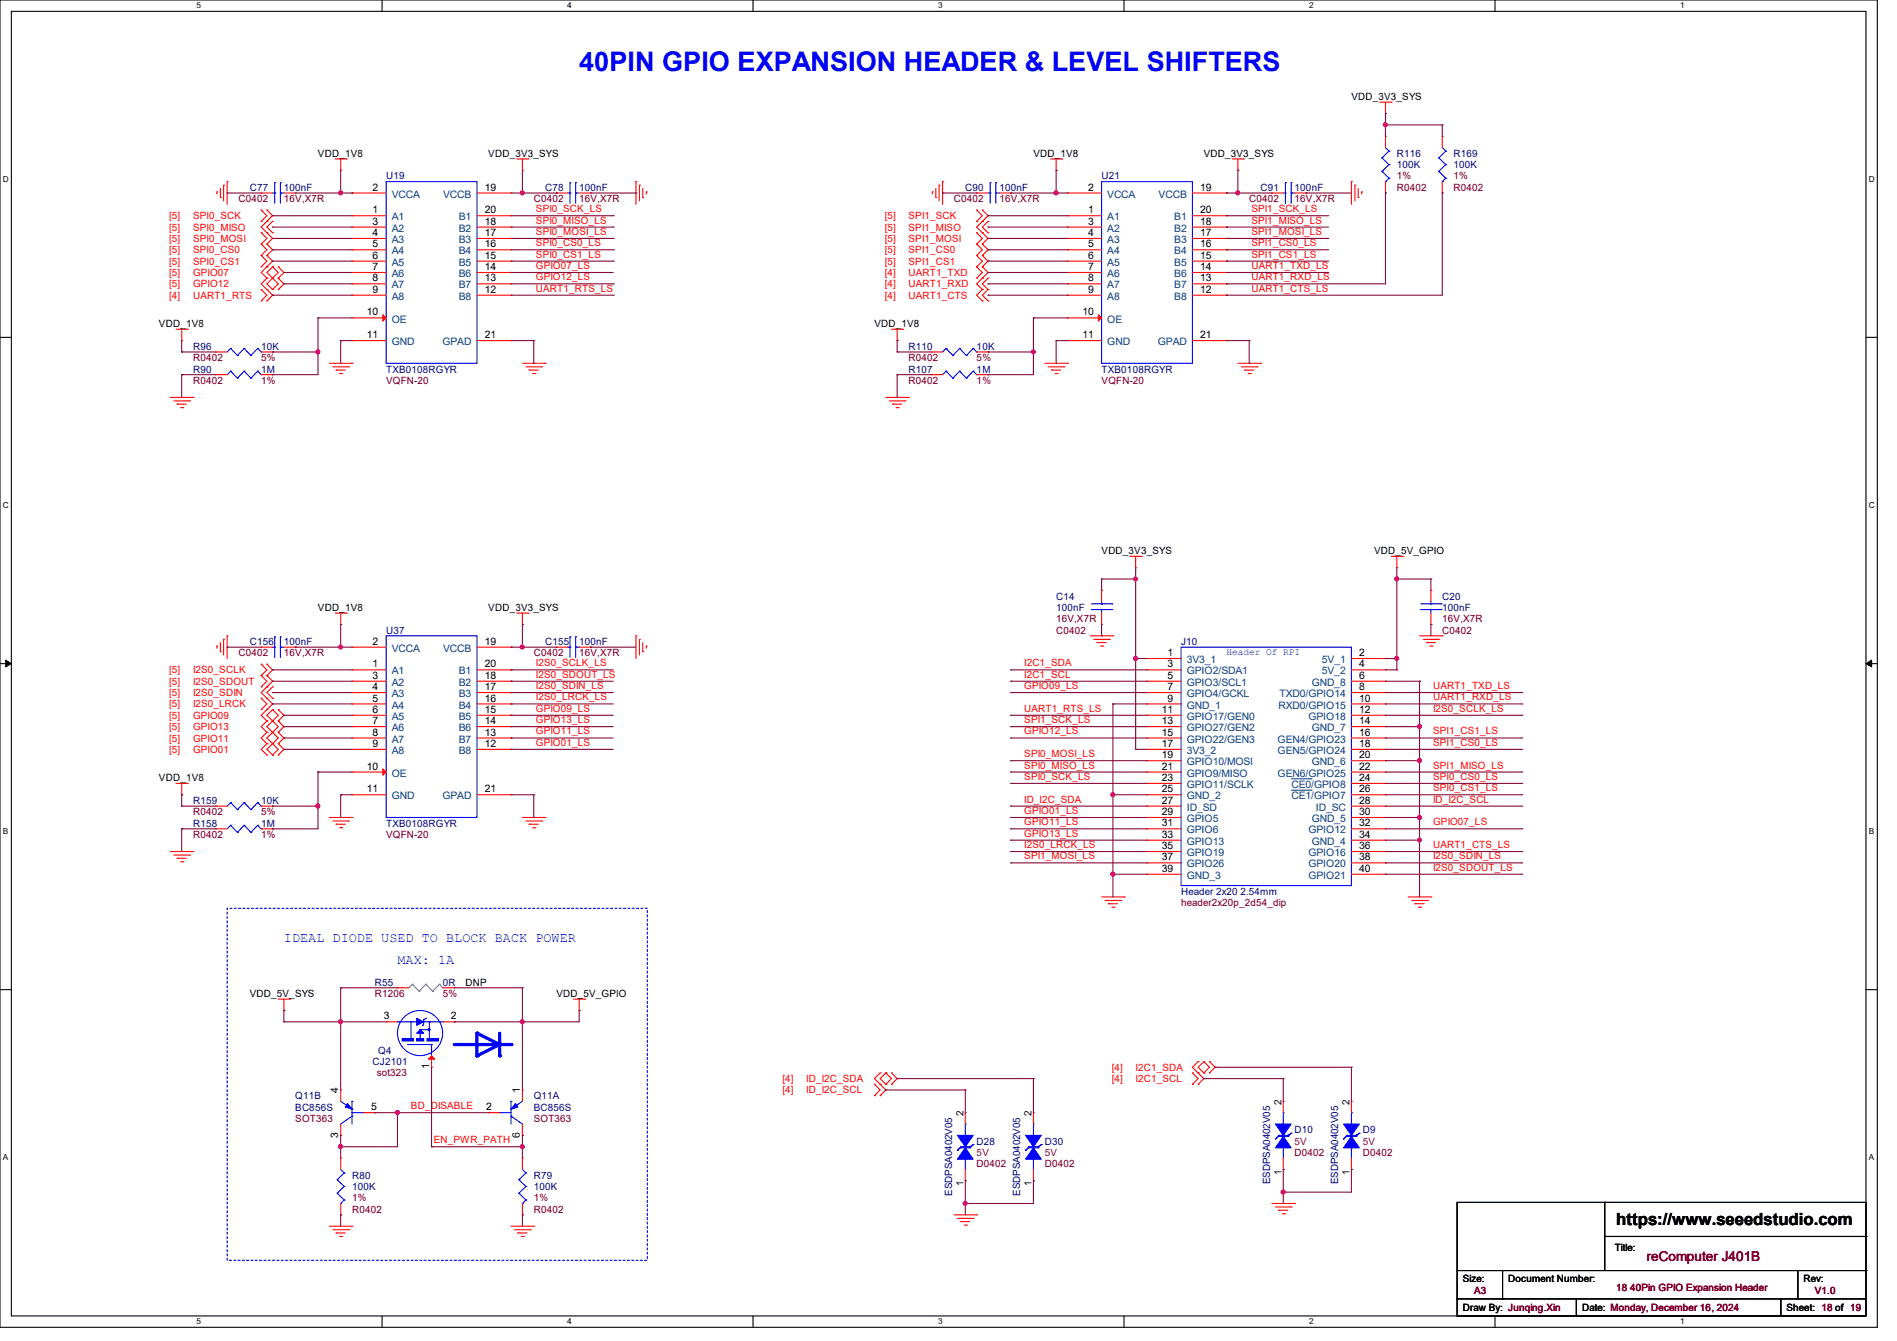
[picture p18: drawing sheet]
<svg xmlns="http://www.w3.org/2000/svg" width="297mm" height="210mm" viewBox="0 0 297 210" stroke-linecap="round" stroke-linejoin="round" font-family="sans-serif">
<defs><g id="words">
<text font-size="4.2" fill="#00f" x="90.7" y="11">40PIN GPIO EXPANSION HEADER &amp; LEVEL SHIFTERS</text>
<text font-size="2.6" x="253" y="191.8">https://www.seeedstudio.com</text>
<g font-size="2.1" fill="#00f">
<text x="44.4" y="147.4">IDEAL DIODE USED TO BLOCK BACK POWER</text>
<text x="62.2" y="151">MAX: 1A</text>
</g>
<text font-size="2.1" fill="#800000" x="257.8" y="197.5">reComputer J401B</text>
<g font-size="1.6">
<text x="211.6" y="15.7">VDD_3V3_SYS</text>
<text x="49.8" y="24.6">VDD_1V8</text>
<text x="58.3" y="29.8">2</text>
<text x="75.9" y="29.8">19</text>
<text x="76.5" y="24.6">VDD_3V3_SYS</text>
<text x="161.8" y="24.6">VDD_1V8</text>
<text x="170.3" y="29.8">2</text>
<text x="187.9" y="29.8">19</text>
<text x="188.5" y="24.6">VDD_3V3_SYS</text>
<text x="58.3" y="33.4">1</text>
<text x="58.3" y="35.2">3</text>
<text x="75.9" y="33.4">20</text>
<text x="75.9" y="35.2">18</text>
<text x="170.3" y="33.4">1</text>
<text x="170.3" y="35.2">3</text>
<text x="187.9" y="33.4">20</text>
<text x="187.9" y="35.2">18</text>
<text x="58.3" y="37">4</text>
<text x="58.3" y="38.7">5</text>
<text x="58.3" y="40.5">6</text>
<text x="75.9" y="37">17</text>
<text x="75.9" y="38.7">16</text>
<text x="75.9" y="40.5">15</text>
<text x="170.3" y="37">4</text>
<text x="170.3" y="38.7">5</text>
<text x="170.3" y="40.5">6</text>
<text x="187.9" y="37">17</text>
<text x="187.9" y="38.7">16</text>
<text x="187.9" y="40.5">15</text>
<text x="58.3" y="44.1">8</text>
<text x="58.3" y="45.8">9</text>
<text x="58.3" y="42.3">7</text>
<text x="75.9" y="42.3">14</text>
<text x="75.9" y="44.1">13</text>
<text x="75.9" y="45.8">12</text>
<text x="170.3" y="44.1">8</text>
<text x="170.3" y="45.8">9</text>
<text x="170.3" y="42.3">7</text>
<text x="187.9" y="42.3">14</text>
<text x="187.9" y="44.1">13</text>
<text x="187.9" y="45.8">12</text>
<text x="24.9" y="51.2">VDD_1V8</text>
<text x="57.4" y="49.4">10</text>
<text x="57.4" y="53">11</text>
<text x="75.9" y="53">21</text>
<text x="136.9" y="51.2">VDD_1V8</text>
<text x="169.5" y="49.4">10</text>
<text x="169.5" y="53">11</text>
<text x="187.9" y="53">21</text>
<text x="172.5" y="86.8">VDD_3V3_SYS</text>
<text x="215.1" y="86.8">VDD_5V_GPIO</text>
<text x="49.8" y="95.7">VDD_1V8</text>
<text x="76.5" y="95.7">VDD_3V3_SYS</text>
<text x="58.3" y="101">2</text>
<text x="75.9" y="101">19</text>
<text x="58.3" y="104.5">1</text>
<text x="58.3" y="106.3">3</text>
<text x="75.9" y="104.5">20</text>
<text x="75.9" y="106.3">18</text>
<text x="182.8" y="102.7">1</text>
<text x="182.8" y="104.5">3</text>
<text x="182.8" y="106.3">5</text>
<text x="212.8" y="102.7">2</text>
<text x="212.8" y="104.5">4</text>
<text x="212.8" y="106.3">6</text>
<text x="58.3" y="108.1">4</text>
<text x="58.3" y="109.9">5</text>
<text x="58.3" y="111.6">6</text>
<text x="58.3" y="113.4">7</text>
<text x="75.9" y="108.1">17</text>
<text x="75.9" y="109.9">16</text>
<text x="75.9" y="111.6">15</text>
<text x="75.9" y="113.4">14</text>
<text x="181.9" y="111.6">11</text>
<text x="181.9" y="113.4">13</text>
<text x="182.8" y="108.1">7</text>
<text x="182.8" y="109.9">9</text>
<text x="212.8" y="108.1">8</text>
<text x="212.8" y="109.9">10</text>
<text x="212.8" y="111.6">12</text>
<text x="212.8" y="113.4">14</text>
<text x="58.3" y="115.2">8</text>
<text x="58.3" y="117">9</text>
<text x="75.9" y="115.2">13</text>
<text x="75.9" y="117">12</text>
<text x="181.9" y="115.2">15</text>
<text x="181.9" y="117">17</text>
<text x="181.9" y="118.7">19</text>
<text x="212.8" y="115.2">16</text>
<text x="212.8" y="117">18</text>
<text x="212.8" y="118.7">20</text>
<text x="24.9" y="122.3">VDD_1V8</text>
<text x="57.4" y="120.5">10</text>
<text x="57.4" y="124.1">11</text>
<text x="75.9" y="124.1">21</text>
<text x="181.9" y="120.5">21</text>
<text x="181.9" y="122.3">23</text>
<text x="181.9" y="124.1">25</text>
<text x="181.9" y="125.9">27</text>
<text x="212.8" y="120.5">22</text>
<text x="212.8" y="122.3">24</text>
<text x="212.8" y="124.1">26</text>
<text x="212.8" y="125.9">28</text>
<text x="181.9" y="127.6">29</text>
<text x="181.9" y="129.4">31</text>
<text x="181.9" y="131.2">33</text>
<text x="212.8" y="127.6">30</text>
<text x="212.8" y="129.4">32</text>
<text x="212.8" y="131.2">34</text>
<text x="181.9" y="133">35</text>
<text x="181.9" y="134.7">37</text>
<text x="181.9" y="136.5">39</text>
<text x="212.8" y="133">36</text>
<text x="212.8" y="134.7">38</text>
<text x="212.8" y="136.5">40</text>
<text x="72.9" y="154.3">DNP</text>
<text x="39.1" y="156.1">VDD_5V_SYS</text>
<text x="60.1" y="159.6">3</text>
<text x="70.6" y="159.6">2</text>
<text x="87.1" y="156.1">VDD_5V_GPIO</text>
<text x="67.2" y="167.5" transform="rotate(-90 67.2 167.5)">1</text>
<text x="53" y="171.2" transform="rotate(-90 53 171.2)">4</text>
<text x="58.1" y="173.9">5</text>
<text x="76.1" y="173.9">2</text>
<text x="81.4" y="171.2" transform="rotate(-90 81.4 171.2)">1</text>
<text x="200.6" y="173" transform="rotate(-90 200.6 173)">2</text>
<text x="211.3" y="173" transform="rotate(-90 211.3 173)">2</text>
<text x="53" y="178.1" transform="rotate(-90 53 178.1)">3</text>
<text x="81.4" y="178.1" transform="rotate(-90 81.4 178.1)">6</text>
<text x="150.8" y="174.8" transform="rotate(-90 150.8 174.8)">2</text>
<text x="161.5" y="174.8" transform="rotate(-90 161.5 174.8)">2</text>
<text x="150.8" y="185.8" transform="rotate(-90 150.8 185.8)">1</text>
<text x="161.5" y="185.8" transform="rotate(-90 161.5 185.8)">1</text>
<text x="200.6" y="184" transform="rotate(-90 200.6 184)">1</text>
<text x="211.3" y="184" transform="rotate(-90 211.3 184)">1</text>
<text x="252.8" y="196">Title:</text>
<text x="229" y="200.7">Size:</text>
<text x="236.1" y="200.7">Document Number:</text>
<text x="282.4" y="200.7">Rev:</text>
<text x="229" y="205.4">Draw By: Junqing.Xin</text>
<text x="247.7" y="205.4">Date: Monday, December 16, 2024</text>
<text x="279.7" y="205.4">Sheet: 18 of 19</text>
</g>
<g font-size="1.6" fill="#000080">
<text x="39.1" y="29.9">C77</text>
<text x="44.4" y="29.9">100nF</text>
<text x="60.5" y="28.1">U19</text>
<text x="85.3" y="29.9">C78</text>
<text x="90.7" y="29.9">100nF</text>
<text x="151.1" y="29.9">C90</text>
<text x="156.5" y="29.9">100nF</text>
<text x="172.5" y="28.1">U21</text>
<text x="197.4" y="29.9">C91</text>
<text x="202.7" y="29.9">100nF</text>
<text x="218.7" y="24.6">R116</text>
<text x="218.7" y="26.3">100K</text>
<text x="227.6" y="24.6">R169</text>
<text x="227.6" y="26.3">100K</text>
<text x="30.2" y="54.8">R96</text>
<text x="30.2" y="58.3">R90</text>
<text x="40.9" y="54.8">10K</text>
<text x="40.9" y="58.3">1M</text>
<text x="60.5" y="58.3">TXB0108RGYR</text>
<text x="142.2" y="58.3">R107</text>
<text x="142.2" y="54.8">R110</text>
<text x="152.9" y="58.3">1M</text>
<text x="152.9" y="54.8">10K</text>
<text x="172.5" y="58.3">TXB0108RGYR</text>
<text x="165.4" y="93.9">C14</text>
<text x="165.4" y="95.7">100nF</text>
<text x="225.8" y="93.9">C20</text>
<text x="225.8" y="95.7">100nF</text>
<text x="39.1" y="101">C156</text>
<text x="44.4" y="101">100nF</text>
<text x="60.5" y="99.2">U37</text>
<text x="85.3" y="101">C155</text>
<text x="90.7" y="101">100nF</text>
<text x="184.9" y="101">J10</text>
<text x="30.2" y="125.9">R159</text>
<text x="40.9" y="125.9">10K</text>
<text x="30.2" y="129.5">R158</text>
<text x="40.9" y="129.5">1M</text>
<text x="60.5" y="129.5">TXB0108RGYR</text>
<text x="184.9" y="140.1">Header 2x20</text>
<text x="194.2" y="140.1">2.54mm</text>
<text x="58.7" y="154.3">R55</text>
<text x="69.3" y="154.3">0R</text>
<text x="58.3" y="166.8">CJ2101</text>
<text x="59.2" y="165">Q4</text>
<text x="46.2" y="172.1">Q11B</text>
<text x="46.2" y="173.9">BC856S</text>
<text x="83.6" y="172.1">Q11A</text>
<text x="83.6" y="173.9">BC856S</text>
<text x="152.9" y="179.2">D28</text>
<text x="163.6" y="179.2">D30</text>
<text x="202.7" y="177.5">D10</text>
<text x="213.4" y="177.5">D9</text>
<text x="55.1" y="184.6">R80</text>
<text x="83.6" y="184.6">R79</text>
<text x="198.8" y="185.5" transform="rotate(-90 198.8 185.5)">ESDPSA0402V05</text>
<text x="209.5" y="185.5" transform="rotate(-90 209.5 185.5)">ESDPSA0402V05</text>
<text x="55.1" y="186.4">100K</text>
<text x="83.6" y="186.4">100K</text>
<text x="149.1" y="187.2" transform="rotate(-90 149.1 187.2)">ESDPSA0402V05</text>
<text x="159.7" y="187.2" transform="rotate(-90 159.7 187.2)">ESDPSA0402V05</text>
</g>
<g font-size="1.6" fill="#800000">
<text x="218.7" y="28.1">1%</text>
<text x="218.7" y="29.9">R0402</text>
<text x="227.6" y="28.1">1%</text>
<text x="227.6" y="29.9">R0402</text>
<text x="37.3" y="31.7">C0402</text>
<text x="44.4" y="31.7">16V,X7R</text>
<text x="83.6" y="31.7">C0402</text>
<text x="90.7" y="31.7">16V,X7R</text>
<text x="149.4" y="31.7">C0402</text>
<text x="156.5" y="31.7">16V,X7R</text>
<text x="195.6" y="31.7">C0402</text>
<text x="202.7" y="31.7">16V,X7R</text>
<text x="30.2" y="56.6">R0402</text>
<text x="40.9" y="56.6">5%</text>
<text x="142.2" y="56.6">R0402</text>
<text x="152.9" y="56.6">5%</text>
<text x="30.2" y="60.1">R0402</text>
<text x="40.9" y="60.1">1%</text>
<text x="60.5" y="60.1">VQFN-20</text>
<text x="142.2" y="60.1">R0402</text>
<text x="152.9" y="60.1">1%</text>
<text x="172.5" y="60.1">VQFN-20</text>
<text x="165.4" y="99.2">C0402</text>
<text x="165.4" y="97.5">16V,X7R</text>
<text x="225.8" y="99.2">C0402</text>
<text x="225.8" y="97.5">16V,X7R</text>
<text x="37.3" y="102.8">C0402</text>
<text x="44.4" y="102.8">16V,X7R</text>
<text x="83.6" y="102.8">C0402</text>
<text x="90.7" y="102.8">16V,X7R</text>
<text x="30.2" y="127.7">R0402</text>
<text x="30.2" y="131.2">R0402</text>
<text x="40.9" y="127.7">5%</text>
<text x="40.9" y="131.2">1%</text>
<text x="60.5" y="131.2">VQFN-20</text>
<text x="184.9" y="141.9">header2x20p_2d54_dip</text>
<text x="58.7" y="156.1">R1206</text>
<text x="69.3" y="156.1">5%</text>
<text x="59" y="168.6">sot323</text>
<text x="46.2" y="175.7">SOT363</text>
<text x="83.6" y="175.7">SOT363</text>
<text x="152.9" y="182.8">D0402</text>
<text x="163.6" y="182.8">D0402</text>
<text x="202.7" y="181">D0402</text>
<text x="213.4" y="181">D0402</text>
<text x="55.1" y="188.1">1%</text>
<text x="55.1" y="189.9">R0402</text>
<text x="83.6" y="188.1">1%</text>
<text x="83.6" y="189.9">R0402</text>
<text x="230.8" y="202.7">A3</text>
<text x="253" y="202.2">18</text>
<text x="255.2" y="202.2">40Pin GPIO Expansion Header</text>
<text x="284.1" y="202.7">V1.0</text>
</g>
<g font-size="1.6" fill="#f00">
<text x="26.5" y="34.3">[5]</text>
<text x="30.2" y="34.3">SPI0_SCK</text>
<text x="83.9" y="33.2">SPI0_SCK_LS</text>
<text x="83.9" y="35">SPI0_MISO_LS</text>
<text x="138.5" y="34.3">[5]</text>
<text x="142.2" y="34.3">SPI1_SCK</text>
<text x="195.9" y="33.2">SPI1_SCK_LS</text>
<text x="195.9" y="35">SPI1_MISO_LS</text>
<text x="26.5" y="37.9">[5]</text>
<text x="26.5" y="39.7">[5]</text>
<text x="26.5" y="41.4">[5]</text>
<text x="26.5" y="36.1">[5]</text>
<text x="30.2" y="37.9">SPI0_MOSI</text>
<text x="30.2" y="39.7">SPI0_CS0</text>
<text x="30.2" y="41.4">SPI0_CS1</text>
<text x="30.2" y="36.1">SPI0_MISO</text>
<text x="83.9" y="36.8">SPI0_MOSI_LS</text>
<text x="83.9" y="38.6">SPI0_CS0_LS</text>
<text x="83.9" y="40.3">SPI0_CS1_LS</text>
<text x="138.5" y="37.9">[5]</text>
<text x="138.5" y="39.7">[5]</text>
<text x="138.5" y="41.4">[5]</text>
<text x="138.5" y="36.1">[5]</text>
<text x="142.2" y="37.9">SPI1_MOSI</text>
<text x="142.2" y="39.7">SPI1_CS0</text>
<text x="142.2" y="41.4">SPI1_CS1</text>
<text x="142.2" y="36.1">SPI1_MISO</text>
<text x="195.9" y="36.8">SPI1_MOSI_LS</text>
<text x="195.9" y="38.6">SPI1_CS0_LS</text>
<text x="195.9" y="40.3">SPI1_CS1_LS</text>
<text x="26.5" y="43.2">[5]</text>
<text x="26.5" y="46.8">[4]</text>
<text x="26.5" y="45">[5]</text>
<text x="30.2" y="43.2">GPIO07</text>
<text x="30.2" y="46.8">UART1_RTS</text>
<text x="30.2" y="45">GPIO12</text>
<text x="83.9" y="42.1">GPIO07_LS</text>
<text x="83.9" y="43.9">GPIO12_LS</text>
<text x="83.9" y="45.7">UART1_RTS_LS</text>
<text x="138.5" y="43.2">[4]</text>
<text x="138.5" y="45">[4]</text>
<text x="138.5" y="46.8">[4]</text>
<text x="142.2" y="43.2">UART1_TXD</text>
<text x="142.2" y="45">UART1_RXD</text>
<text x="142.2" y="46.8">UART1_CTS</text>
<text x="195.9" y="42.1">UART1_TXD_LS</text>
<text x="195.9" y="43.9">UART1_RXD_LS</text>
<text x="195.9" y="45.7">UART1_CTS_LS</text>
<text x="26.5" y="105.5">[5]</text>
<text x="26.5" y="107.2">[5]</text>
<text x="30.2" y="105.5">I2S0_SCLK</text>
<text x="30.2" y="107.2">I2S0_SDOUT</text>
<text x="83.9" y="104.4">I2S0_SCLK_LS</text>
<text x="83.9" y="106.1">I2S0_SDOUT_LS</text>
<text x="83.9" y="107.9">I2S0_SDIN_LS</text>
<text x="160.4" y="104.4">I2C1_SDA</text>
<text x="160.4" y="106.1">I2C1_SCL</text>
<text x="160.4" y="107.9">GPIO09_LS</text>
<text x="224.4" y="107.9">UART1_TXD_LS</text>
<text x="26.5" y="110.8">[5]</text>
<text x="26.5" y="112.6">[5]</text>
<text x="26.5" y="109">[5]</text>
<text x="30.2" y="110.8">I2S0_LRCK</text>
<text x="30.2" y="112.6">GPIO09</text>
<text x="30.2" y="109">I2S0_SDIN</text>
<text x="83.9" y="109.7">I2S0_LRCK_LS</text>
<text x="83.9" y="111.5">GPIO09_LS</text>
<text x="83.9" y="113.2">GPIO13_LS</text>
<text x="160.4" y="111.5">UART1_RTS_LS</text>
<text x="160.4" y="113.2">SPI1_SCK_LS</text>
<text x="224.4" y="109.7">UART1_RXD_LS</text>
<text x="224.4" y="111.5">I2S0_SCLK_LS</text>
<text x="26.5" y="114.3">[5]</text>
<text x="26.5" y="116.1">[5]</text>
<text x="26.5" y="117.9">[5]</text>
<text x="30.2" y="114.3">GPIO13</text>
<text x="30.2" y="116.1">GPIO11</text>
<text x="30.2" y="117.9">GPIO01</text>
<text x="83.9" y="115">GPIO11_LS</text>
<text x="83.9" y="116.8">GPIO01_LS</text>
<text x="160.4" y="118.6">SPI0_MOSI_LS</text>
<text x="160.4" y="115">GPIO12_LS</text>
<text x="224.4" y="115">SPI1_CS1_LS</text>
<text x="224.4" y="116.8">SPI1_CS0_LS</text>
<text x="160.4" y="120.4">SPI0_MISO_LS</text>
<text x="160.4" y="122.1">SPI0_SCK_LS</text>
<text x="160.4" y="125.7">ID_I2C_SDA</text>
<text x="224.4" y="120.4">SPI1_MISO_LS</text>
<text x="224.4" y="122.1">SPI0_CS0_LS</text>
<text x="224.4" y="123.9">SPI0_CS1_LS</text>
<text x="224.4" y="125.7">ID_I2C_SCL</text>
<text x="160.4" y="127.5">GPIO01_LS</text>
<text x="160.4" y="129.2">GPIO11_LS</text>
<text x="160.4" y="131">GPIO13_LS</text>
<text x="224.4" y="129.2">GPIO07_LS</text>
<text x="160.4" y="132.8">I2S0_LRCK_LS</text>
<text x="160.4" y="134.6">SPI1_MOSI_LS</text>
<text x="224.4" y="132.8">UART1_CTS_LS</text>
<text x="224.4" y="134.6">I2S0_SDIN_LS</text>
<text x="224.4" y="136.4">I2S0_SDOUT_LS</text>
<text x="174.1" y="167.7">[4]</text>
<text x="177.8" y="167.7">I2C1_SDA</text>
<text x="64.3" y="173.7">BD_DISABLE</text>
<text x="122.5" y="171.2">[4]</text>
<text x="122.5" y="169.5">[4]</text>
<text x="126.2" y="171.2">ID_I2C_SCL</text>
<text x="126.2" y="169.5">ID_I2C_SDA</text>
<text x="174.1" y="169.5">[4]</text>
<text x="177.8" y="169.5">I2C1_SCL</text>
<text x="67.9" y="179">EN_PWR_PATH</text>
</g>
<g font-size="1.6" fill="#004080">
<text x="61.3" y="34.5">A1</text>
<text x="61.3" y="30.9">VCCA</text>
<text x="69.4" y="30.9">VCCB</text>
<text x="71.8" y="34.5">B1</text>
<text x="173.4" y="34.5">A1</text>
<text x="173.4" y="30.9">VCCA</text>
<text x="181.4" y="30.9">VCCB</text>
<text x="183.9" y="34.5">B1</text>
<text x="61.3" y="36.3">A2</text>
<text x="61.3" y="38.1">A3</text>
<text x="61.3" y="39.8">A4</text>
<text x="61.3" y="41.6">A5</text>
<text x="71.8" y="36.3">B2</text>
<text x="71.8" y="38.1">B3</text>
<text x="71.8" y="39.8">B4</text>
<text x="71.8" y="41.6">B5</text>
<text x="173.4" y="36.3">A2</text>
<text x="173.4" y="38.1">A3</text>
<text x="173.4" y="39.8">A4</text>
<text x="173.4" y="41.6">A5</text>
<text x="183.9" y="36.3">B2</text>
<text x="183.9" y="38.1">B3</text>
<text x="183.9" y="39.8">B4</text>
<text x="183.9" y="41.6">B5</text>
<text x="61.3" y="45.2">A7</text>
<text x="61.3" y="46.9">A8</text>
<text x="61.3" y="43.4">A6</text>
<text x="71.8" y="43.4">B6</text>
<text x="71.8" y="45.2">B7</text>
<text x="71.8" y="46.9">B8</text>
<text x="173.4" y="45.2">A7</text>
<text x="173.4" y="46.9">A8</text>
<text x="173.4" y="43.4">A6</text>
<text x="183.9" y="43.4">B6</text>
<text x="183.9" y="45.2">B7</text>
<text x="183.9" y="46.9">B8</text>
<text x="61.3" y="50.5">OE</text>
<text x="173.4" y="50.5">OE</text>
<text x="61.3" y="54.1">GND</text>
<text x="69.3" y="54.1">GPAD</text>
<text x="173.4" y="54.1">GND</text>
<text x="181.3" y="54.1">GPAD</text>
<text x="61.3" y="105.6">A1</text>
<text x="61.3" y="107.4">A2</text>
<text x="61.3" y="102.1">VCCA</text>
<text x="69.4" y="102.1">VCCB</text>
<text x="71.8" y="105.6">B1</text>
<text x="71.8" y="107.4">B2</text>
<text x="185.8" y="103.8">3V3_1</text>
<text x="185.8" y="105.6">GPIO2/SDA1</text>
<text x="185.8" y="107.4">GPIO3/SCL1</text>
<text x="205.4" y="107.4">GND_8</text>
<text x="207" y="103.8">5V_1</text>
<text x="207" y="105.6">5V_2</text>
<text x="61.3" y="109.2">A3</text>
<text x="61.3" y="111">A4</text>
<text x="61.3" y="112.7">A5</text>
<text x="71.8" y="109.2">B3</text>
<text x="71.8" y="111">B4</text>
<text x="71.8" y="112.7">B5</text>
<text x="185.8" y="109.2">GPIO4/GCKL</text>
<text x="185.8" y="111">GND_1</text>
<text x="185.8" y="112.7">GPIO17/GEN0</text>
<text x="200.2" y="111">RXD0/GPIO15</text>
<text x="200.3" y="109.2">TXD0/GPIO14</text>
<text x="204.9" y="112.7">GPIO18</text>
<text x="61.3" y="116.3">A7</text>
<text x="61.3" y="118.1">A8</text>
<text x="61.3" y="114.5">A6</text>
<text x="71.8" y="114.5">B6</text>
<text x="71.8" y="116.3">B7</text>
<text x="71.8" y="118.1">B8</text>
<text x="185.8" y="114.5">GPIO27/GEN2</text>
<text x="185.8" y="116.3">GPIO22/GEN3</text>
<text x="185.8" y="118.1">3V3_2</text>
<text x="185.8" y="119.8">GPIO10/MOSI</text>
<text x="200" y="116.3">GEN4/GPIO23</text>
<text x="200" y="118.1">GEN5/GPIO24</text>
<text x="205.4" y="114.5">GND_7</text>
<text x="205.4" y="119.8">GND_6</text>
<text x="61.3" y="121.6">OE</text>
<text x="61.3" y="125.2">GND</text>
<text x="69.3" y="125.2">GPAD</text>
<text x="185.8" y="121.6">GPIO9/MISO</text>
<text x="185.8" y="123.4">GPIO11/SCLK</text>
<text x="185.8" y="125.2">GND_2</text>
<text x="200" y="121.6">GEN6/GPIO25</text>
<text x="202.2" y="123.4">CE0/GPIO8</text>
<text x="202.2" y="125.2">CE1/GPIO7</text>
<text x="185.8" y="127">ID_SD</text>
<text x="185.8" y="128.7">GPIO5</text>
<text x="185.8" y="130.5">GPIO6</text>
<text x="204.9" y="130.5">GPIO12</text>
<text x="205.4" y="128.7">GND_5</text>
<text x="206" y="127">ID_SC</text>
<text x="185.8" y="132.3">GPIO13</text>
<text x="185.8" y="134.1">GPIO19</text>
<text x="185.8" y="135.8">GPIO26</text>
<text x="185.8" y="137.6">GND_3</text>
<text x="204.9" y="134.1">GPIO16</text>
<text x="204.9" y="135.8">GPIO20</text>
<text x="204.9" y="137.6">GPIO21</text>
<text x="205.4" y="132.3">GND_4</text>
</g>
<text font-size="1.6" fill="#00f" x="192" y="102.6">Header Of RPI</text>
<g font-size="1.6" fill="#800040">
<text x="202.7" y="179.2">5V</text>
<text x="213.4" y="179.2">5V</text>
<text x="152.9" y="181">5V</text>
<text x="163.6" y="181">5V</text>
</g>
<g font-size="1.3">
<text x="30.8" y="1.3">5</text>
<text x="88.8" y="1.3">4</text>
<text x="146.9" y="1.3">3</text>
<text x="205" y="1.3">2</text>
<text x="263.1" y="1.3">1</text>
<text x=".5" y="28.4">D</text>
<text x="292.6" y="28.4">D</text>
<text x=".5" y="79.5">C</text>
<text x="292.6" y="79.5">C</text>
<text x=".5" y="130.6">B</text>
<text x="292.6" y="130.6">B</text>
<text x=".5" y="181.7">A</text>
<text x="292.6" y="181.7">A</text>
<text x="30.8" y="207.4">5</text>
<text x="88.8" y="207.4">4</text>
<text x="146.9" y="207.4">3</text>
<text x="205" y="207.4">2</text>
<text x="263.1" y="207.4">1</text>
</g>
</g></defs>
<g fill="none" stroke="#000" stroke-width=".17">
<path d="M0 0h293.9v207.9h-293.9zM1.8 1.8h290.3v204.3h-290.3zM59.8 0v1.8M117.9 0v1.8M176 0v1.8M234.1 0v1.8M0 52.8h1.8M292.1 52.8h1.8M0 103.9h1.8M292.1 103.9h1.8M0 155h1.8M292.1 155h1.8"/>
<path d="M59.8 206.1v1.8M117.9 206.1v1.8M176 206.1v1.8M234.1 206.1v1.8"/>
</g>
<path d="M.9 103.4l.9 .5-.9 .5zM292.1 103.9l.9-.5v1z" fill="#000"/>
<path d="M.9 103.4l.9 .5-.9 .5zM292.1 103.9l.9-.5v1z" fill="none" stroke="#000" stroke-width=".16"/>
<path d="M74.7 161.8v3.6" fill="none" stroke="#00f" stroke-width=".51"/>
<circle cx="74.7" cy="165.4" r=".25" fill="#00f"/>
<path d="M74.7 161.8l3.5 1.8" fill="none" stroke="#00f" stroke-width=".51"/>
<circle cx="74.7" cy="161.8" r=".25" fill="#00f"/>
<path d="M78.2 161.8v3.6" fill="none" stroke="#00f" stroke-width=".51"/>
<circle cx="78.2" cy="165.4" r=".25" fill="#00f"/>
<path d="M71.1 163.6h8.9" fill="none" stroke="#00f" stroke-width=".51"/>
<circle cx="80" cy="163.6" r=".25" fill="#00f"/>
<path d="M78.2 163.6l-3.5 1.8" fill="none" stroke="#00f" stroke-width=".51"/>
<circle cx="78.2" cy="163.6" r=".25" fill="#00f"/>
<path d="M35.6 142.2h65.7v55.2h-65.7z" fill="none" stroke="#00f" stroke-width=".17" stroke-dasharray=".3 .3"/>
<g fill="none" stroke="#f00" stroke-width=".17">
<path d="M216 16h1.8M216.9 17.8h.1M216.9 16v1.8M217.8 16h.1M34 30.1h.1M34 30.1v.3M34.5 30.9h.1M34.5 29.5v1.4M35 29h.1M35 29v2.5M35.6 28.4h.1M35.6 28.4v3.6"/>
<path d="M40.9 34.7h.1M40.9 32.9h.1M40.9 38.2h.1M40.9 36.4h.1M40.9 32.9l.9 .9-.9 .9M40.9 36.4l.9 .9-.9 .9M40.9 38.2l.9 .9-.9 .9M41.8 32.9h.1M41.8 34.7h.1M41.8 36.4h.1M41.8 38.2h.1M41.8 32.9l.9 .9-1.8 1.8 1.8 1.7-.9 .9"/>
<path d="M41.8 38.2l.9 .9-.9 .9M42.7 34.7h.1M42.7 36.4h.1M42.7 34.7l-.9 .9 .9 .8M52.5 24.9h1.7M53.3 26.7h.1M53.3 24.9v1.8M54.2 24.9h.1M80.9 24.9h1.8M81.8 26.7h.1M81.8 24.9v1.8M82.7 24.9h.1"/>
<path d="M99.6 28.4h.1M99.6 28.4v3.6M100.1 29h.1M100.1 29v2.5M100.6 30.9h.1M100.6 29.5v1.4M101.2 30.1h.1M101.2 30.1v.3M146 30.1h.1M146 30.1v.3M146.5 30.9h.1M146.5 29.5v1.4"/>
<path d="M147 29h.1M147 29v2.5M147.6 28.4h.1M147.6 28.4v3.6M152.9 34.7h.1M152.9 32.9h.1M152.9 38.2h.1M152.9 36.4h.1M152.9 32.9l.9 .9-.9 .9M152.9 36.4l.9 .9-.9 .9M152.9 38.2l.9 .9-.9 .9M153.8 32.9h.1"/>
<path d="M153.8 34.7h.1M153.8 36.4h.1M153.8 38.2h.1M153.8 32.9l.9 .9-1.8 1.8 1.8 1.7-.9 .9M153.8 38.2l.9 .9-.9 .9M154.7 34.7h.1M154.7 36.4h.1M154.7 34.7l-.9 .9 .9 .8M164.5 24.9h1.7M165.4 26.7h.1M165.4 24.9v1.8M166.2 24.9h.1"/>
<path d="M192.9 24.9h1.8M193.8 26.7h.1M193.8 24.9v1.8M194.7 24.9h.1M211.6 28.4h.1M211.6 28.4v3.6M212.1 29h.1M212.1 29v2.5M212.6 30.9h.1M212.6 29.5v1.4M213.2 30.1h.1M213.2 30.1v.3"/>
<path d="M27.6 51.6h1.7M28.4 53.3h.1M28.4 51.6v1.7M29.3 51.6h.1M40.9 40h.1M40.9 41.8h.1M40.9 47.1h.1M40.9 45.3h.1M40.9 40l.9 .9-.9 .9M40.9 45.3l.9 .9-.9 .9M41.8 41.8h.1M41.8 43.6h.1"/>
<path d="M41.8 40h.1M41.8 45.3h.1M41.8 47.1h.1M41.8 40l.9 .9-1.8 1.8 .9 .9M41.8 43.6l-.9 .8 1.8 1.8-.9 .9M42.7 43.6h.1M42.7 41.8h.1M42.7 45.3h.1M42.7 41.8l-.9 .9 1.8 1.7-.9 .9M42.7 41.8l.9 .9-1.8 1.7 .9 .9M43.6 41.8h.1M43.6 43.6h.1"/>
<path d="M43.6 45.3h.1M43.6 41.8l.8 .9-.8 .9M43.6 43.6l.8 .8-.8 .9M51.6 56.9h3.5M52.1 57.4h2.5M52.6 58h.1M52.6 58h1.5M53.2 58.5h.3M53.5 58.5h.1M54.6 57.4h.1M55.1 56.9h.1M81.8 56.9h3.5"/>
<path d="M82.3 57.4h2.5M82.8 58h.1M82.8 58h1.5M83.4 58.5h.3M83.7 58.5h.1M84.8 57.4h.1M85.3 56.9h.1M139.6 51.6h1.8M140.5 53.3h.1M140.5 51.6v1.7M141.4 51.6h.1M152.9 40h.1"/>
<path d="M152.9 41.8h.1M152.9 43.6h.1M152.9 40l.9 .9-.9 .9M152.9 41.8l.9 .9-.9 .9M153.8 40h.1M153.8 41.8h.1M153.8 43.6h.1M153.8 45.3h.1M153.8 47.1h.1M153.8 40l.9 .9-.9 .9M153.8 41.8l.9 .9-1.8 1.7 .9 .9M153.8 45.3l-.9 .9 .9 .9"/>
<path d="M154.7 43.6h.1M154.7 45.3h.1M154.7 47.1h.1M154.7 43.6l-.9 .8 .9 .9M154.7 45.3l-.9 .9 .9 .9M163.6 56.9h3.5M164.1 57.4h2.5M164.6 58h.1M164.6 58h1.5M165.2 58.5h.3M165.5 58.5h.1M166.6 57.4h.1"/>
<path d="M167.1 56.9h.1M193.8 56.9h3.6M194.4 57.4h2.4M194.9 58h.1M194.9 58h1.4M195.4 58.5h.3M195.7 58.5h.1M196.8 57.4h.1M197.4 56.9h.1M26.7 62.2h3.5M27.2 62.8h2.5M27.7 63.3h.1"/>
<path d="M27.7 63.3h1.5M28.3 63.8h.3M28.6 63.8h.1M29.7 62.8h.1M30.2 62.2h.1M138.7 62.2h3.5M139.2 62.8h2.5M139.7 63.3h.1M139.7 63.3h1.5M140.3 63.8h.3M140.6 63.8h.1M141.7 62.8h.1"/>
<path d="M142.2 62.2h.1M35.6 99.6h.1M35.6 99.6v3.5M52.5 96h1.7M53.3 97.8h.1M53.3 96v1.8M54.2 96h.1M80.9 96h1.8M81.8 97.8h.1M81.8 96v1.8M82.7 96h.1M99.6 99.6h.1"/>
<path d="M99.6 99.6v3.5M170.7 99.6h3.5M174.2 99.6h.1M176.9 87.1h1.8M177.8 88.9h.1M177.8 87.1v1.8M178.7 87.1h.1M217.8 87.1h1.8M218.7 88.9h.1M218.7 87.1v1.8M219.6 87.1h.1M222.2 99.6h3.6"/>
<path d="M225.8 99.6h.1M34 101.2h.1M34 101.2v.3M34.5 102.1h.1M34.5 100.6v1.5M35 100.1h.1M35 100.1v2.5M40.9 105.8h.1M40.9 104h.1M40.9 107.6h.1M40.9 111.1h.1M40.9 109.3h.1"/>
<path d="M40.9 104l.9 .9-.9 .9M40.9 105.8l.9 .9-.9 .9M40.9 109.3l.9 .9-.9 .9M41.8 104h.1M41.8 105.8h.1M41.8 107.6h.1M41.8 109.3h.1M41.8 111.1h.1M41.8 112.9h.1M41.8 114.7h.1M41.8 116.5h.1M41.8 118.2h.1"/>
<path d="M41.8 104l.9 .9-.9 .9M41.8 105.8l.9 .9-1.8 1.8 1.8 1.7-1.8 1.8 .9 .9M41.8 114.7l-.9 .9 .9 .9M41.8 112.9l-.9 .9 .9 .9M41.8 116.5l-.9 .8 .9 .9M42.7 112.9h.1M42.7 111.1h.1M42.7 114.7h.1M42.7 116.5h.1M42.7 118.2h.1M42.7 107.6h.1M42.7 109.3h.1"/>
<path d="M42.7 111.1l-.9 .9 1.8 1.8-1.8 1.8 1.8 1.7-.9 .9M42.7 111.1l.9 .9-1.8 1.8 1.8 1.8-1.8 1.7 .9 .9M42.7 107.6l-.9 .9 .9 .8M43.6 111.1h.1M43.6 112.9h.1M43.6 114.7h.1M43.6 116.5h.1M43.6 118.2h.1M43.6 114.7l.8 .9-.8 .9M43.6 111.1l.8 .9-.8 .9M43.6 116.5l.8 .8-.8 .9M43.6 112.9l.8 .9-.8 .9"/>
<path d="M55.1 104.9h.1M55.1 104.9h5.4M74.7 104.9h5.3M80 104.9h.1M100.1 100.1h.1M100.1 100.1v2.5M100.6 102.1h.1M100.6 100.6v1.5M101.2 101.2h.1M101.2 101.2v.3M171.2 100.1h2.5M171.7 100.6h.1"/>
<path d="M171.7 100.6h1.5M172.3 101.2h.3M172.6 101.2h.1M173.7 100.1h.1M222.8 100.1h2.5M223.3 100.6h.1M223.3 100.6h1.4M223.9 101.2h.3M224.2 101.2h.1M225.3 100.1h.1M26.7 133.3h3.5M27.2 133.9h2.5"/>
<path d="M27.6 122.7h1.7M27.7 134.4h.1M27.7 134.4h1.5M28.3 135h.3M28.4 124.5h.1M28.4 122.7v1.8M28.6 135h.1M29.3 122.7h.1M29.7 133.9h.1M30.2 133.3h.1M51.6 128h3.5M52.1 128.6h2.5"/>
<path d="M52.6 129.1h.1M52.6 129.1h1.5M53.2 129.6h.3M53.5 129.6h.1M54.6 128.6h.1M55.1 128h.1M81.8 128h3.5M82.3 128.6h2.5M82.8 129.1h.1M82.8 129.1h1.5M83.4 129.6h.3M83.7 129.6h.1"/>
<path d="M84.8 128.6h.1M85.3 128h.1M43.6 156.5h1.7M44.4 158.2h.1M44.4 156.5v1.7M45.3 156.5h.1M89.8 156.5h1.8M90.7 158.2h.1M90.7 156.5v1.7M91.6 156.5h.1M172.5 140.5h3.5M173 141h2.5"/>
<path d="M173.5 141.5h.1M173.5 141.5h1.5M174.1 142.1h.3M174.4 142.1h.1M175.5 141h.1M176 140.5h.1M220.5 140.5h3.5M221 141h2.5M221.5 141.5h.1M221.5 141.5h1.5M222.1 142.1h.3M222.4 142.1h.1"/>
<path d="M223.5 141h.1M224 140.5h.1M136.9 171.6h.1M136.9 169.8h.1M136.9 169.8l.9 .9-.9 .9M137.8 169.8h.1M137.8 171.6h.1M137.8 168h.1M137.8 168l-.9 .9 1.8 1.8-.9 .9M138.7 169.8h.1M138.7 168h.1M138.7 168l.9 .9-.9 .9"/>
<path d="M138.7 168l-.9 .9 .9 .9M139.6 168h.1M139.6 169.8h.1M139.6 168l.9 .9-.9 .9M186.7 169.8h.1M186.7 168h.1M186.7 168l.9 .9-.9 .9M187.6 166.2h.1M187.6 168h.1M187.6 169.8h.1M187.6 166.2l-.9 .9 1.8 1.8-.9 .9M188.5 168h.1"/>
<path d="M188.5 166.2h.1M188.5 166.2l-.9 .9 .9 .9M188.5 166.2l.9 .9-.9 .9M189.4 166.2h.1M189.4 168h.1M189.4 166.2l.8 .9-.8 .9M51.6 192h3.5M52.1 192.6h2.5M52.6 193.1h.1M52.6 193.1h1.5M53.2 193.6h.3M53.5 193.6h.1"/>
<path d="M54.6 192.6h.1M55.1 192h.1M80 192h3.6M80.6 192.6h2.4M81.1 193.1h.1M81.1 193.1h1.4M81.6 193.6h.4M82 193.6h.1M83 192.6h.1M83.6 192h.1M149.4 190.2h3.5M149.9 190.8h2.5"/>
<path d="M150.4 191.3h.1M150.4 191.3h1.4M151 191.9h.3M151.3 191.9h.1M152.4 190.8h.1M152.9 190.2h.1M199.1 188.5h3.6M199.7 189h2.4M200.2 189.5h.1M200.2 189.5h1.4M200.7 190.1h.4M201.1 190.1h.1"/>
<path d="M202.1 189h.1M202.7 188.5h.1"/>
</g>
<g fill="none" stroke="#000" stroke-width=".17">
<path d="M228.1 188.3h64v17.8h-64zM228.1 199h64M235.2 199v4.4M251.2 188.3h.1M251.2 188.3v10.7M251.2 193.6h40.9M281.5 199v4.4M292.1 199h.1M292.1 193.6h.1M228.1 203.4h.1M228.1 203.4h64M235.2 203.4h.1"/>
<path d="M246.8 206.1h.1M246.8 203.4v2.7M278.8 206.1h.1M278.8 203.4v2.7M281.5 203.4h.1"/>
</g>
<path d="M60.5 99.6h14.2v28.4h-14.2z" fill="none" stroke="#00f" stroke-width=".17"/>
<path d="M59.9 120.4l.6 .5-.6 .5z" fill="#f00"/>
<g fill="none" stroke="#f00" stroke-width=".17">
<path d="M55.1 33.8h.1M55.1 33.8h5.4M74.7 33.8h5.3M80 33.8h.1M55.1 115.6h.1M55.1 106.7h.1M55.1 108.5h.1M55.1 110.2h.1M55.1 112h.1M55.1 101.3h.1M55.1 117.3h.1M55.1 113.8h.1"/>
<path d="M55.1 115.6h5.4M55.1 106.7h5.4M55.1 108.5h5.4M55.1 110.2h5.4M55.1 112h5.4M55.1 101.3h5.4M55.1 117.3h5.4M55.1 113.8h5.4M74.7 115.6h5.3M74.7 106.7h5.3M74.7 108.5h5.3M74.7 110.2h5.3"/>
<path d="M74.7 112h5.3M74.7 101.3h5.3M74.7 117.3h5.3M74.7 113.8h5.3M80 106.7h.1M80 101.3h.1M80 108.5h.1M80 110.2h.1M80 112h.1M80 113.8h.1M80 115.6h.1M80 117.3h.1"/>
<path d="M87.1 101.3h.1M87.1 101.3h1.8M90.7 101.3h1.8M92.5 101.3h.1M55.1 120.9h.1M55.1 124.5h.1M55.1 120.9h5.4M55.1 124.5h5.4M59.9 120.4l.6 .5-.6 .5zM74.7 124.5h5.3M80 124.5h.1M62.2 154.7h.1"/>
<path d="M62.2 154.7h1.8M69.3 154.7h1.8M71.1 154.7h.1"/>
</g>
<path d="M64.6 154.1h.1M64.6 154.1l-.6 .6M64.6 154.1l1 1.1M65.6 155.2h.1M66.7 154.1h.1M66.7 154.1l-1.1 1.1M66.7 154.1l1 1.1M67.7 155.2h.1M68.8 154.1h.1M68.8 154.1l-1.1 1.1M68.8 154.1l.5 .6M69.3 154.7h.1" fill="none" stroke="#808080" stroke-width=".17"/>
<path d="M60.5 28.4h14.2v28.5h-14.2zM89.2 99.7h.1M89.2 99.7v3.3M90.1 99.7h.1M90.1 99.7v3.3M88.9 101.3h.3M89.2 101.3h.1M90.1 101.3h.1M90.1 101.3h.6" fill="none" stroke="#00f" stroke-width=".17"/>
<path d="M59.9 49.3l.6 .5-.6 .5z" fill="#f00"/>
<g fill="none" stroke="#f00" stroke-width=".17">
<path d="M55.1 35.6h.1M55.1 37.3h.1M55.1 39.1h.1M55.1 30.2h.1M55.1 35.6h5.4M55.1 37.3h5.4M55.1 39.1h5.4M55.1 30.2h5.4M74.7 35.6h5.3M74.7 37.3h5.3M74.7 39.1h5.3M74.7 30.2h5.3"/>
<path d="M80 35.6h.1M80 30.2h.1M80 37.3h.1M80 39.1h.1M55.1 49.8h.1M55.1 44.4h.1M55.1 40.9h.1M55.1 46.2h.1M55.1 53.3h.1M55.1 42.7h.1M55.1 49.8h5.4M55.1 44.4h5.4"/>
<path d="M55.1 40.9h5.4M55.1 46.2h5.4M55.1 53.3h5.4M55.1 42.7h5.4M59.9 49.3l.6 .5-.6 .5zM74.7 44.4h5.3M74.7 40.9h5.3M74.7 46.2h5.3M74.7 53.3h5.3M74.7 42.7h5.3M80 40.9h.1M80 42.7h.1"/>
<path d="M80 44.4h.1M80 46.2h.1M80 53.3h.1"/>
</g>
<path d="M151.1 179.7l1.3 1.8h-2.5z" fill-rule="evenodd" fill="#00f"/>
<path d="M151.1 179.7l1.3 1.8h-2.5z" fill="none" stroke="#00f" stroke-width=".17"/>
<path d="M149.9 177.8h2.5l-1.3 1.8z" fill-rule="evenodd" fill="#00f"/>
<g fill="none" stroke="#00f" stroke-width=".17">
<path d="M148.1 58.1h.1M148.1 58.1l-.5 .6M148.1 58.1l1.1 1.1M149.2 59.2h.1M150.2 58.1h.1M150.2 58.1l-1 1.1M150.2 58.1l1.1 1.1M151.3 59.2h.1M152.4 58.1h.1M152.4 58.1l-1.1 1.1M152.4 58.1l.5 .6M152.9 58.7h.1"/>
<path d="M36.1 125.7h.1M36.1 125.7l-.5 .5M36.1 125.7l1.1 1.1M37.2 126.8h.1M38.2 125.7h.1M38.2 125.7l-1 1.1M38.2 125.7l1.1 1.1M39.3 126.8h.1M40.3 125.7h.1M40.3 125.7l-1 1.1M40.3 125.7l.6 .5M40.9 126.2h.1"/>
<path d="M149.9 177.8h2.5l-1.3 1.8zM150.4 179.6h.1M150.4 179.6h1.4M150.4 179.6l-.5 .5M151.1 176h.1M151.1 176v1.8M151.8 179.6h.1M151.8 179.7h.1M151.8 179.7h-1.4l-.5 .4M152.4 179.2h.1M152.4 179.2l-.6 .4M152.4 179.2l-.6 .5"/>
<path d="M52.8 184.7h.1M52.8 186.9h.1M52.8 184.7l1.1 1.1M52.8 186.9l1.1 1M53.3 188.5h.1M53.3 183.1l.6 .6M53.9 183.7h.1M53.9 185.8h.1M53.9 187.9h.1M53.9 183.7l-1.1 1M53.9 185.8l-1.1 1.1M53.9 187.9l-.6 .6"/>
<path d="M149.9 180.1h.1M151.1 181.5h.1M151.1 181.5v1.6"/>
</g>
<g fill="none" stroke="#f00" stroke-width=".17">
<path d="M145.8 58.7h.1M145.8 58.7h1.8M152.9 58.7h1.8M154.7 58.7h.1M33.8 126.2h.1M33.8 126.2h1.8M40.9 126.2h1.8M42.7 126.2h.1M151.1 174.2h.1M151.1 174.2v1.8M53.3 181.4h.1M53.3 190.2h.1"/>
<path d="M53.3 181.4v1.7M53.3 188.5v1.7M151.1 184.9h.1M151.1 183.1v1.8"/>
</g>
<path d="M200.9 178l1.2 1.7h-2.4z" fill-rule="evenodd" fill="#00f"/>
<path d="M200.9 178l1.2 1.7h-2.4z" fill="none" stroke="#00f" stroke-width=".17"/>
<path d="M199.7 176h2.4l-1.2 1.8z" fill-rule="evenodd" fill="#00f"/>
<g fill="none" stroke="#00f" stroke-width=".17">
<path d="M222.4 94.6h3.2M222.4 95.5h3.2M224 95.5h.1M224 94.6h.1M224 94.2v.4M224 95.5v.5M225.6 94.6h.1M225.6 95.5h.1M199.7 176h2.4l-1.2 1.8zM199.7 178.4h.1M200.2 177.8h.1M200.2 177.8h1.4"/>
<path d="M200.2 177.8l-.5 .6M200.9 174.2h.1M200.9 179.7h.1M200.9 174.2v1.8M200.9 179.7v1.7M201.6 177.8h.1M201.6 178h.1M201.6 178h-1.4l-.5 .4M202.1 177.5h.1M202.1 177.5l-.5 .3M202.1 177.5l-.5 .5"/>
</g>
<path d="M224 92.5h.1M224 97.8h.1M224 92.5v1.7M224 96v1.8M200.9 172.5h.1M200.9 172.5v1.7M200.9 183.1h.1M200.9 181.4v1.7" fill="none" stroke="#f00" stroke-width=".17"/>
<path d="M161.8 179.7l1.2 1.8h-2.4z" fill-rule="evenodd" fill="#00f"/>
<path d="M161.8 179.7l1.2 1.8h-2.4z" fill="none" stroke="#00f" stroke-width=".17"/>
<path d="M160.6 177.8h2.4l-1.2 1.8z" fill-rule="evenodd" fill="#00f"/>
<g fill="none" stroke="#00f" stroke-width=".17">
<path d="M154.7 30.2h.3M155 28.6h.1M155 30.2h.1M155 28.6v3.2M155.9 30.2h.1M155.9 28.6h.1M155.9 30.2h.6M155.9 28.6v3.2M216.4 24.7h.1M216.4 26.8h.1M216.4 24.7l1.1 1.1M216.4 26.8l1.1 1.1"/>
<path d="M216.9 28.4h.1M216.9 23.1l.6 .6M217.5 23.7h.1M217.5 25.8h.1M217.5 27.9h.1M217.5 23.7l-1.1 1M217.5 25.8l-1.1 1M217.5 27.9l-.6 .5M160.6 177.8h2.4l-1.2 1.8zM161.1 179.6h.1M161.1 179.6h1.4M161.1 179.6l-.5 .5"/>
<path d="M161.8 176h.1M161.8 176v1.8M162.5 179.6h.1M162.5 179.7h.1M162.5 179.7h-1.4l-.5 .4M163 179.2h.1M163 179.2l-.5 .4M163 179.2l-.5 .5M81.2 184.7h.1M81.2 186.9h.1M81.2 184.7l1.1 1.1M81.2 186.9l1.1 1"/>
<path d="M81.8 188.5h.1M81.8 183.1l.5 .6M82.3 183.7h.1M82.3 185.8h.1M82.3 187.9h.1M82.3 183.7l-1.1 1M82.3 185.8l-1.1 1.1M82.3 187.9l-.5 .6M160.6 180.1h.1M161.8 181.5h.1M161.8 181.5v1.6"/>
</g>
<g fill="none" stroke="#f00" stroke-width=".17">
<path d="M152.9 30.2h.1M152.9 30.2h1.8M156.5 30.2h1.7M158.2 30.2h.1M216.9 21.3h.1M216.9 30.2h.1M216.9 21.3v1.8M216.9 28.4v1.8M161.8 174.2h.1M161.8 174.2v1.8M81.8 181.4h.1M81.8 190.2h.1"/>
<path d="M81.8 181.4v1.7M81.8 188.5v1.7M161.8 184.9h.1M161.8 183.1v1.8"/>
</g>
<path d="M211.6 178l1.2 1.7h-2.4z" fill-rule="evenodd" fill="#00f"/>
<path d="M211.6 178l1.2 1.7h-2.4z" fill="none" stroke="#00f" stroke-width=".17"/>
<path d="M210.4 176h2.4l-1.2 1.8z" fill-rule="evenodd" fill="#00f"/>
<g fill="none" stroke="#00f" stroke-width=".17">
<path d="M42.7 30.2h.3M43 28.6h.1M43 30.2h.1M43 28.6v3.2M43.9 30.2h.1M43.9 28.6h.1M43.9 30.2h.5M43.9 28.6v3.2M225.3 24.7h.1M225.3 26.8h.1M225.3 24.7l1.1 1.1M225.3 26.8l1.1 1.1"/>
<path d="M225.8 28.4h.1M225.8 23.1l.6 .6M226.4 23.7h.1M226.4 25.8h.1M226.4 27.9h.1M226.4 23.7l-1.1 1M226.4 25.8l-1.1 1M226.4 27.9l-.6 .5M36.1 54.6h.1M36.1 58.1h.1M36.1 54.6l-.5 .5M36.1 54.6l1.1 1.1"/>
<path d="M36.1 58.1l-.5 .6M36.1 58.1l1.1 1.1M37.2 55.7h.1M37.2 59.2h.1M38.2 54.6h.1M38.2 58.1h.1M38.2 54.6l-1 1.1M38.2 54.6l1.1 1.1M38.2 58.1l-1 1.1M38.2 58.1l1.1 1.1M39.3 55.7h.1M39.3 59.2h.1"/>
<path d="M40.3 54.6h.1M40.3 58.1h.1M40.3 54.6l-1 1.1M40.3 54.6l.6 .5M40.3 58.1l-1 1.1M40.3 58.1l.6 .6M40.9 55.1h.1M40.9 58.7h.1M184.9 101.3h26.7v37.4h-26.7zM36.1 129.2h.1M36.1 129.2l-.5 .6M36.1 129.2l1.1 1.1"/>
<path d="M37.2 130.3h.1M38.2 129.2h.1M38.2 129.2l-1 1.1M38.2 129.2l1.1 1.1M39.3 130.3h.1M40.3 129.2h.1M40.3 129.2l-1 1.1M40.3 129.2l.6 .6M40.9 129.8h.1M210.4 176h2.4l-1.2 1.8zM210.4 178.4h.1M210.9 177.8h.1"/>
<path d="M210.9 177.8h1.4M210.9 177.8l-.5 .6M211.6 174.2h.1M211.6 179.7h.1M211.6 174.2v1.8M211.6 179.7v1.7M212.3 177.8h.1M212.3 178h.1M212.3 178h-1.4l-.5 .4M212.8 177.5h.1M212.8 177.5l-.5 .3M212.8 177.5l-.5 .5"/>
</g>
<g fill="none" stroke="#f00" stroke-width=".17">
<path d="M40.9 30.2h.1M40.9 30.2h1.8M44.4 30.2h1.8M46.2 30.2h.1M225.8 21.3h.1M225.8 30.2h.1M225.8 21.3v1.8M225.8 28.4v1.8M33.8 55.1h.1M33.8 58.7h.1M33.8 55.1h1.8M33.8 58.7h1.8"/>
<path d="M40.9 55.1h1.8M40.9 58.7h1.8M42.7 55.1h.1M42.7 58.7h.1M179.6 103.1h.1M179.6 104.9h.1M179.6 106.7h.1M179.6 108.5h.1M179.6 110.2h.1M179.6 112h.1M179.6 113.8h.1M179.6 115.6h.1"/>
<path d="M179.6 117.3h.1M179.6 119.1h.1M179.6 103.1h5.3M179.6 104.9h5.3M179.6 106.7h5.3M179.6 108.5h5.3M179.6 110.2h5.3M179.6 112h5.3M179.6 113.8h5.3M179.6 115.6h5.3M179.6 117.3h5.3M179.6 119.1h5.3"/>
<path d="M211.6 103.1h5.3M211.6 104.9h5.3M211.6 106.7h5.3M211.6 108.5h5.3M211.6 110.2h5.3M211.6 112h5.3M211.6 113.8h5.3M211.6 115.6h5.3M211.6 117.3h5.3M211.6 119.1h5.3M216.9 103.1h.1M216.9 104.9h.1"/>
<path d="M216.9 106.7h.1M216.9 108.5h.1M216.9 110.2h.1M216.9 112h.1M216.9 113.8h.1M216.9 115.6h.1M216.9 117.3h.1M216.9 119.1h.1M33.8 129.8h.1M33.8 129.8h1.8M40.9 129.8h1.8M42.7 129.8h.1"/>
<path d="M179.6 120.9h.1M179.6 122.7h.1M179.6 124.5h.1M179.6 126.2h.1M179.6 128h.1M179.6 129.8h.1M179.6 131.6h.1M179.6 133.3h.1M179.6 135.1h.1M179.6 136.9h.1M179.6 120.9h5.3M179.6 122.7h5.3"/>
<path d="M179.6 124.5h5.3M179.6 126.2h5.3M179.6 128h5.3M179.6 129.8h5.3M179.6 131.6h5.3M179.6 133.3h5.3M179.6 135.1h5.3M179.6 136.9h5.3M211.6 120.9h5.3M211.6 122.7h5.3M211.6 124.5h5.3M211.6 126.2h5.3"/>
<path d="M211.6 128h5.3M211.6 129.8h5.3M211.6 131.6h5.3M211.6 133.3h5.3M211.6 135.1h5.3M211.6 136.9h5.3M216.9 120.9h.1M216.9 122.7h.1M216.9 124.5h.1M216.9 126.2h.1M216.9 128h.1M216.9 129.8h.1"/>
<path d="M216.9 131.6h.1M216.9 133.3h.1M216.9 135.1h.1M216.9 136.9h.1M211.6 172.5h.1M211.6 172.5v1.7M211.6 183.1h.1M211.6 181.4v1.7"/>
</g>
<path d="M202.2 122h3.1M202.2 123.7h3.1M205.3 122h.1M205.3 123.7h.1" fill="none" stroke="#004080" stroke-width=".16"/>
<path d="M65.2 161.8l.6-.6 .5 .6z" fill="#00f"/>
<path d="M65.2 161.8l.6-.6 .5 .6z" fill="none" stroke="#00f" stroke-width=".17"/>
<circle cx="67.2" cy="161.2" r=".17" fill="#00f"/>
<g fill="none" stroke="#00f" stroke-width=".17">
<path d="M62.2 160h.1M62.2 160h2.1M63.8 163.6h.1M63.8 163.6h3.8M64.3 160h.1M64.3 160v2.7M65.8 161.2h.1M65.8 161.2v1.5M65.8 161.2h1.2M67 161.2h.1M67.2 162.7h.1M67.2 160h.1"/>
<path d="M67.2 160v1.1M67.2 161.5v1.2M67.2 160h2.1M67.6 163.6h.1M67.6 163.6v1.8M69.3 160h.1"/>
<circle cx="65.8" cy="161.8" r="3.5"/>
<circle cx="67.2" cy="161.2" r=".17"/>
</g>
<path d="M62.9 162.7h1.8v.3h-1.8z" fill-rule="evenodd" fill="#00f"/>
<path d="M62.9 162.7h1.8v.3h-1.8z" fill="none" stroke="#00f" stroke-width=".17"/>
<path d="M66.8 162.7h1.8v.3h-1.8z" fill-rule="evenodd" fill="#00f"/>
<path d="M66.8 162.7h1.8v.3h-1.8z" fill="none" stroke="#00f" stroke-width=".17"/>
<path d="M65.2 162.7h1.1v.3h-1.1z" fill-rule="evenodd" fill="#00f"/>
<path d="M65.2 162.7h1.1v.3h-1.1z" fill="none" stroke="#00f" stroke-width=".17"/>
<path d="M65.2 159.5l1.1 .5-1.1 .6z" fill-rule="evenodd" fill="#00f"/>
<path d="M65.2 159.5l1.1 .5-1.1 .6zM66.3 159.7h.1M66.3 159.7v.7l-.2 .2M66.7 159.5h.1M66.7 159.5l-.4 .2M64.3 160h.1M64.3 160h.9M66.1 160.6h.1M66.3 160h.9M67.2 160h.1" fill="none" stroke="#00f" stroke-width=".17"/>
<path d="M67.1 165.9l.5-.5 .5 .5z" fill="#f00"/>
<path d="M167.1 33.8h.1M167.1 33.8h5.4M186.7 33.8h5.3M192 33.8h.1M60.5 160h.1M60.5 160h1.7M67.1 165.9l.5-.5 .5 .5zM67.6 167.1h.1M67.6 165.4v1.7M69.3 160h1.8M71.1 160h.1" fill="none" stroke="#f00" stroke-width=".17"/>
<path d="M172.5 28.4h14.2v28.5h-14.2z" fill="none" stroke="#00f" stroke-width=".17"/>
<path d="M172 49.3l.5 .5-.5 .5z" fill="#f00"/>
<g fill="none" stroke="#f00" stroke-width=".17">
<path d="M87.1 30.2h.1M87.1 30.2h1.8M90.7 30.2h1.8M92.5 30.2h.1M167.1 35.6h.1M167.1 37.3h.1M167.1 39.1h.1M167.1 30.2h.1M167.1 35.6h5.4M167.1 37.3h5.4M167.1 39.1h5.4M167.1 30.2h5.4"/>
<path d="M186.7 35.6h5.3M186.7 37.3h5.3M186.7 39.1h5.3M186.7 30.2h5.3M192 35.6h.1M192 30.2h.1M192 37.3h.1M192 39.1h.1M199.1 30.2h.1M199.1 30.2h1.8M202.7 30.2h1.8M204.5 30.2h.1"/>
<path d="M167.1 49.8h.1M167.1 44.4h.1M167.1 40.9h.1M167.1 46.2h.1M167.1 53.3h.1M167.1 42.7h.1M167.1 49.8h5.4M167.1 44.4h5.4M167.1 40.9h5.4M167.1 46.2h5.4M167.1 53.3h5.4M167.1 42.7h5.4"/>
<path d="M172 49.3l.5 .5-.5 .5zM186.7 44.4h5.3M186.7 40.9h5.3M186.7 46.2h5.3M186.7 53.3h5.3M186.7 42.7h5.3M192 40.9h.1M192 42.7h.1M192 44.4h.1M192 46.2h.1M192 53.3h.1M172.5 92.5h.1"/>
<path d="M172.5 97.8h.1M172.5 92.5v1.7M172.5 96v1.8M40.9 101.3h.1M40.9 101.3h1.8M44.4 101.3h1.8M46.2 101.3h.1"/>
</g>
<g fill="none" stroke="#00f" stroke-width=".17">
<path d="M88.9 30.2h.3M89.2 28.6h.1M89.2 30.2h.1M89.2 28.6v3.2M90.1 30.2h.1M90.1 28.6h.1M90.1 30.2h.6M90.1 28.6v3.2M200.9 30.2h.4M201.3 28.6h.1M201.3 30.2h.1M201.3 28.6v3.2"/>
<path d="M202.1 30.2h.1M202.1 28.6h.1M202.1 30.2h.6M202.1 28.6v3.2M43 99.7h.1M43 99.7v3.3M43.9 99.7h.1M43.9 99.7v3.3M170.9 94.6h3.2M170.9 95.5h3.2M172.5 95.5h.1M172.5 94.6h.1"/>
<path d="M172.5 94.2v.4M172.5 95.5v.5M174.1 94.6h.1M174.1 95.5h.1M42.7 101.3h.3M43 101.3h.1M43.9 101.3h.1M43.9 101.3h.5M53.3 172.5l1.8 1.2M55.1 174.8h.1M55.1 173.7h.1M55.1 172.5h.1"/>
<path d="M55.1 174.8l-1.8 1.2M55.1 172.5v3.5M55.1 174.2h1.8M56.9 174.2h.1"/>
</g>
<path d="M54.4 172.8l.7 .9-1-.3z" fill="#00f"/>
<g fill="none" stroke="#00f" stroke-width=".17">
<path d="M148.1 54.6h.1M148.1 54.6l-.5 .5M148.1 54.6l1.1 1.1M149.2 55.7h.1M150.2 54.6h.1M150.2 54.6l-1 1.1M150.2 54.6l1.1 1.1M151.3 55.7h.1M152.4 54.6h.1M152.4 54.6l-1.1 1.1M152.4 54.6l.5 .5M152.9 55.1h.1"/>
<path d="M54.4 172.8l.7 .9-1-.3zM78.2 174.2h.1M78.2 174.2h1.8M80 174.8h.1M80 173.7h.1M80 172.5h.1M80 174.8l1.8 1.2M80 172.5v3.5M81.8 172.5l-1.8 1.2"/>
</g>
<path d="M145.8 55.1h.1M145.8 55.1h1.8M152.9 55.1h1.8M154.7 55.1h.1M53.3 177.8h.1M53.3 170.7h.1M53.3 170.7v1.8M53.3 176v1.8M56.9 174.2h1.8M58.7 174.2h.1" fill="none" stroke="#f00" stroke-width=".17"/>
<path d="M80.7 172.8l.4 .6-1.1 .3z" fill="#00f"/>
<path d="M80.7 172.8l.4 .6-1.1 .3z" fill="none" stroke="#00f" stroke-width=".17"/>
<path d="M76.5 174.2h.1M76.5 174.2h1.7M81.8 177.8h.1M81.8 170.7h.1M81.8 170.7v1.8M81.8 176v1.8" fill="none" stroke="#f00" stroke-width=".17"/>
<path d="M35.6 30.2h.1M35.6 30.2h5.3M46.2 30.2h7.1M53.3 30.2h.1M80 30.2h1.8M81.8 30.2h.1M81.8 26.7v3.5M92.5 30.2h7.1M99.6 30.2h.1" fill="none" stroke="#800040" stroke-width=".17"/>
<circle cx="81.8" cy="30.2" r=".32" fill="#f0f"/>
<circle cx="81.8" cy="30.2" r=".32" fill="none" stroke="#f0f" stroke-width=".17"/>
<path d="M53.3 30.2h.1M53.3 26.7v3.5M81.8 30.2h5.3M87.1 30.2h.1" fill="none" stroke="#800040" stroke-width=".17"/>
<circle cx="53.3" cy="30.2" r=".32" fill="#f0f"/>
<circle cx="53.3" cy="30.2" r=".32" fill="none" stroke="#f0f" stroke-width=".17"/>
<path d="M53.3 30.2h1.8M55.1 30.2h.1M42.7 55.1h.1M42.7 55.1h7.1M49.8 55.1h.1M49.8 49.8v5.3M53.3 53.3h.1M53.3 53.3v3.6M53.3 53.3h1.8" fill="none" stroke="#800040" stroke-width=".17"/>
<circle cx="49.8" cy="55.1" r=".32" fill="#f0f"/>
<circle cx="49.8" cy="55.1" r=".32" fill="none" stroke="#f0f" stroke-width=".17"/>
<g fill="none" stroke="#800040" stroke-width=".17">
<path d="M42.7 33.8h.1M42.7 35.6h.1M42.7 37.3h.1M42.7 39.1h.1M42.7 33.8h12.4M42.7 35.6h12.4M42.7 37.3h12.4M42.7 39.1h12.4M80 33.8h16M80 35.6h16M80 37.3h16M80 39.1h16"/>
<path d="M96 33.8h.1M96 35.6h.1M96 37.3h.1M96 39.1h.1M165.4 26.7h.1M165.4 26.7v3.5M28.4 55.1h.1M28.4 58.7h.1M28.4 55.1h5.4M28.4 53.3v1.8M28.4 58.7v3.5M28.4 58.7h5.4"/>
<path d="M42.7 40.9h.1M42.7 46.2h.1M42.7 58.7h.1M42.7 40.9h12.4M42.7 46.2h12.4M44.4 42.7h.1M44.4 44.4h.1M44.4 42.7h10.7M44.4 44.4h10.7M49.8 49.8h.1M49.8 55.1h.1M49.8 49.8h5.3"/>
<path d="M49.8 55.1v3.6h-7.1M80 42.7h.1M80 40.9h16M80 42.7h16M80 44.4h16M80 46.2h16M96 40.9h.1M96 44.4h.1M96 46.2h.1"/>
</g>
<circle cx="165.3" cy="30.2" r=".32" fill="#f0f"/>
<circle cx="165.3" cy="30.2" r=".32" fill="none" stroke="#f0f" stroke-width=".17"/>
<path d="M193.8 26.7h.1M193.8 26.7v3.5" fill="none" stroke="#800040" stroke-width=".17"/>
<circle cx="193.8" cy="30.2" r=".32" fill="#f0f"/>
<circle cx="193.8" cy="30.2" r=".32" fill="none" stroke="#f0f" stroke-width=".17"/>
<g fill="none" stroke="#800040" stroke-width=".17">
<path d="M147.6 30.2h.1M147.6 30.2h5.3M154.7 33.8h.1M154.7 35.6h.1M154.7 37.3h.1M154.7 39.1h.1M154.7 33.8h12.4M154.7 35.6h12.4M154.7 37.3h12.4M154.7 39.1h12.4M158.2 30.2h.1M158.2 30.2h8.9"/>
<path d="M165.4 30.2h.1M192 30.2h.1M192 33.8h.1M192 35.6h.1M192 37.3h.1M192 39.1h.1M192 30.2h7.1M192 33.8h16M192 35.6h16M192 37.3h16M192 39.1h16M193.8 30.2h.1"/>
<path d="M204.5 30.2h.1M204.5 30.2h7.1M154.7 40.9h.1M154.7 42.7h.1M154.7 44.4h.1M154.7 46.2h.1M154.7 40.9h12.4M154.7 42.7h12.4M154.7 44.4h12.4M154.7 46.2h12.4M161.8 49.8h.1M161.8 49.8h5.3"/>
<path d="M161.8 49.8v5.3M192 40.9h.1M192 42.7h.1M192 44.4h.1M192 46.2h.1M192 40.9h16M192 42.7h16M192 44.4h24.9M192 46.2h33.8"/>
</g>
<circle cx="161.8" cy="55.1" r=".32" fill="#f0f"/>
<circle cx="161.8" cy="55.1" r=".32" fill="none" stroke="#f0f" stroke-width=".17"/>
<g fill="none" stroke="#800040" stroke-width=".17">
<path d="M140.5 53.3h.1M140.5 55.1h.1M140.5 58.7h.1M140.5 53.3v1.8M140.5 58.7v3.5M140.5 55.1h5.3M140.5 58.7h5.3M154.7 55.1h.1M154.7 58.7h.1M154.7 55.1h7.1M161.8 55.1h.1M161.8 55.1v3.6h-7.1"/>
<path d="M165.4 53.3h.1M165.4 53.3h1.7M165.4 53.3v3.6M53.3 97.8h.1M53.3 97.8v3.5"/>
</g>
<circle cx="53.3" cy="101.3" r=".32" fill="#f0f"/>
<circle cx="53.3" cy="101.3" r=".32" fill="none" stroke="#f0f" stroke-width=".17"/>
<path d="M81.8 97.8h.1M81.8 97.8v3.5M35.6 101.3h.1M35.6 101.3h5.3M46.2 101.3h.1M46.2 101.3h8.9M53.3 101.3h.1M80 101.3h.1M80 101.3h7.1M81.8 101.3h.1" fill="none" stroke="#800040" stroke-width=".17"/>
<circle cx="81.8" cy="101.3" r=".32" fill="#f0f"/>
<circle cx="81.8" cy="101.3" r=".32" fill="none" stroke="#f0f" stroke-width=".17"/>
<g fill="none" stroke="#800040" stroke-width=".17">
<path d="M42.7 104.9h.1M42.7 106.7h.1M42.7 108.5h.1M42.7 110.2h.1M42.7 104.9h12.4M42.7 106.7h12.4M42.7 108.5h12.4M42.7 110.2h12.4M44.4 112h.1M44.4 113.8h.1M44.4 115.6h.1M44.4 117.3h.1"/>
<path d="M44.4 112h10.7M44.4 113.8h10.7M44.4 115.6h10.7M44.4 117.3h10.7M80 104.9h.1M80 106.7h.1M80 108.5h.1M80 110.2h.1M80 112h.1M80 113.8h.1M80 115.6h.1M80 117.3h.1"/>
<path d="M80 104.9h16M80 106.7h16M80 108.5h16M80 110.2h16M80 112h16M80 113.8h16M80 115.6h16M80 117.3h16M92.5 101.3h.1M92.5 101.3h7.1M49.8 120.9h.1M49.8 120.9h5.3"/>
<path d="M49.8 120.9v5.3"/>
</g>
<circle cx="49.8" cy="126.2" r=".32" fill="#f0f"/>
<circle cx="49.8" cy="126.2" r=".32" fill="none" stroke="#f0f" stroke-width=".17"/>
<g fill="none" stroke="#800040" stroke-width=".17">
<path d="M216.9 17.8h.1M216.9 19.6h.1M216.9 17.8v1.8M216.9 19.6h8.9M216.9 30.2h.1M216.9 30.2v14.2M225.8 30.2h.1M225.8 30.2v16M28.4 124.5h.1M28.4 126.2h.1M28.4 129.8h.1M28.4 124.5v1.7"/>
<path d="M28.4 129.8v3.5M28.4 126.2h5.4M28.4 129.8h5.4M42.7 126.2h.1M42.7 129.8h.1M42.7 126.2h7.1M49.8 126.2h.1M49.8 126.2v3.6h-7.1M53.3 124.5h.1M53.3 124.5h1.8M53.3 124.5v3.5"/>
</g>
<circle cx="216.9" cy="19.5" r=".32" fill="#f0f"/>
<circle cx="216.9" cy="19.5" r=".32" fill="none" stroke="#f0f" stroke-width=".17"/>
<g fill="none" stroke="#800040" stroke-width=".17">
<path d="M216.9 19.6h.1M216.9 19.6v1.7M225.8 19.6h.1M225.8 19.6v1.7M158.2 104.9h.1M158.2 112h.1M158.2 104.9h21.4M158.2 112h21.4M174.2 110.2h.1M174.2 110.2h5.4M174.2 110.2v26.7M216.9 108.5h21.4"/>
<path d="M238.3 108.5h.1M174.2 124.5h.1M174.2 124.5h5.4"/>
</g>
<circle cx="174.2" cy="136.9" r=".32" fill="#f0f"/>
<circle cx="174.2" cy="136.9" r=".32" fill="none" stroke="#f0f" stroke-width=".17"/>
<circle cx="174.2" cy="124.4" r=".32" fill="#f0f"/>
<circle cx="174.2" cy="124.4" r=".32" fill="none" stroke="#f0f" stroke-width=".17"/>
<path d="M216.9 106.7h5.3M216.9 113.8h5.3M222.2 106.7h.1M222.2 113.8h.1M222.2 106.7v7.1M174.2 136.9h.1M174.2 136.9h5.4M174.2 136.9v3.6" fill="none" stroke="#800040" stroke-width=".17"/>
<circle cx="222.2" cy="113.8" r=".32" fill="#f0f"/>
<circle cx="222.2" cy="113.8" r=".32" fill="none" stroke="#f0f" stroke-width=".17"/>
<path d="M216.9 119.1h5.3M222.2 113.8h.1M222.2 119.1h.1M222.2 113.8v5.3" fill="none" stroke="#800040" stroke-width=".17"/>
<circle cx="222.2" cy="119.1" r=".32" fill="#f0f"/>
<circle cx="222.2" cy="119.1" r=".32" fill="none" stroke="#f0f" stroke-width=".17"/>
<path d="M222.2 119.1h.1M222.2 119.1v8.9M216.9 131.6h5.3M222.2 131.6h.1" fill="none" stroke="#800040" stroke-width=".17"/>
<circle cx="222.2" cy="131.6" r=".32" fill="#f0f"/>
<circle cx="222.2" cy="131.6" r=".32" fill="none" stroke="#f0f" stroke-width=".17"/>
<path d="M216.9 128h5.3M222.2 131.6h.1M222.2 128h.1M222.2 131.6v8.9" fill="none" stroke="#800040" stroke-width=".17"/>
<circle cx="222.2" cy="128" r=".32" fill="#f0f"/>
<circle cx="222.2" cy="128" r=".32" fill="none" stroke="#f0f" stroke-width=".17"/>
<path d="M177.8 90.7h.1M177.8 88.9v1.8M177.8 103.1h.1M177.8 117.3h.1M177.8 103.1h1.8M177.8 103.1v14.2M177.8 117.3h1.8M222.2 128h.1M222.2 128v3.6" fill="none" stroke="#800040" stroke-width=".17"/>
<circle cx="177.8" cy="103.1" r=".32" fill="#f0f"/>
<circle cx="177.8" cy="103.1" r=".32" fill="none" stroke="#f0f" stroke-width=".17"/>
<path d="M172.5 99.6h.1M172.5 90.7h.1M172.5 90.7v1.8M172.5 97.8v1.8M172.5 90.7h5.3M177.8 90.7h.1M177.8 90.7v12.4M177.8 103.1h.1" fill="none" stroke="#800040" stroke-width=".17"/>
<circle cx="177.8" cy="90.7" r=".32" fill="#f0f"/>
<circle cx="177.8" cy="90.7" r=".32" fill="none" stroke="#f0f" stroke-width=".17"/>
<g fill="none" stroke="#800040" stroke-width=".17">
<path d="M218.7 90.7h.1M218.7 88.9v1.8M218.7 90.7h5.3M224 97.8h.1M224 90.7h.1M224 90.7v1.8M224 97.8v1.8M216.9 103.1h.1M216.9 104.9h1.8M216.9 103.1h1.8M218.7 104.9h.1M218.7 103.1h.1"/>
<path d="M218.7 103.1v1.8"/>
</g>
<circle cx="218.7" cy="90.7" r=".32" fill="#f0f"/>
<circle cx="218.7" cy="90.7" r=".32" fill="none" stroke="#f0f" stroke-width=".17"/>
<path d="M218.7 90.7v12.4M218.7 103.1h.1" fill="none" stroke="#800040" stroke-width=".17"/>
<circle cx="218.7" cy="103.1" r=".32" fill="#f0f"/>
<circle cx="218.7" cy="103.1" r=".32" fill="none" stroke="#f0f" stroke-width=".17"/>
<g fill="none" stroke="#800040" stroke-width=".17">
<path d="M158.2 106.7h.1M158.2 108.5h.1M158.2 119.1h.1M158.2 113.8h.1M158.2 115.6h.1M158.2 106.7h21.4M158.2 108.5h21.4M158.2 119.1h21.4M158.2 113.8h21.4M158.2 115.6h21.4M216.9 115.6h21.4M216.9 110.2h21.4"/>
<path d="M216.9 112h21.4M216.9 117.3h21.4M238.3 110.2h.1M238.3 112h.1M238.3 115.6h.1M238.3 117.3h.1M158.2 120.9h.1M158.2 122.7h.1M158.2 126.2h.1M158.2 128h.1M158.2 129.8h.1M158.2 131.6h.1"/>
<path d="M158.2 133.3h.1M158.2 135.1h.1M158.2 120.9h21.4M158.2 122.7h21.4M158.2 126.2h21.4M158.2 128h21.4M158.2 129.8h21.4M158.2 131.6h21.4M158.2 133.3h21.4M158.2 135.1h21.4M216.9 120.9h21.4M216.9 122.7h21.4"/>
<path d="M216.9 126.2h21.4M216.9 129.8h21.4M216.9 133.3h21.4M216.9 135.1h21.4M216.9 124.5h21.4M216.9 136.9h21.4M238.3 120.9h.1M238.3 122.7h.1M238.3 124.5h.1M238.3 126.2h.1M238.3 133.3h.1M238.3 135.1h.1"/>
<path d="M238.3 129.8h.1M238.3 136.9h.1M151.1 184.9h.1M151.1 188.5h.1M151.1 184.9v5.3M161.8 184.9h.1M161.8 184.9v3.6h-10.7"/>
</g>
<circle cx="151.1" cy="188.4" r=".32" fill="#f0f"/>
<circle cx="151.1" cy="188.4" r=".32" fill="none" stroke="#f0f" stroke-width=".17"/>
<g fill="none" stroke="#800040" stroke-width=".17">
<path d="M138.7 170.7h.1M138.7 170.7h12.4M140.5 168.9h.1M140.5 168.9h21.3M151.1 170.7h.1M151.1 170.7v3.5M161.8 168.9h.1M161.8 168.9v5.3M188.5 168.9h.1M188.5 168.9h12.4M190.2 167.1h.1M190.2 167.1h21.4"/>
<path d="M200.9 168.9h.1M200.9 168.9v3.6M211.6 167.1h.1M211.6 167.1v5.4M200.9 183.1h.1M200.9 183.1v3.6"/>
</g>
<circle cx="200.9" cy="186.7" r=".32" fill="#f0f"/>
<circle cx="200.9" cy="186.7" r=".32" fill="none" stroke="#f0f" stroke-width=".17"/>
<g fill="none" stroke="#800040" stroke-width=".17">
<path d="M44.4 158.2h.1M44.4 158.2v1.8M90.7 158.2h.1M90.7 158.2v1.8h-19.6M44.4 160h.1M44.4 160h16.1M53.3 160h.1M53.3 160v10.7M58.7 174.2h.1M58.7 174.2h17.8M62.2 174.2h.1M62.2 174.2v5.4"/>
<path d="M71.1 160h.1M81.8 160h.1M81.8 160v10.7M200.9 186.7h.1M200.9 186.7v1.8M211.6 183.1h.1M211.6 183.1v3.6h-10.7"/>
</g>
<circle cx="62.2" cy="174.2" r=".32" fill="#f0f"/>
<circle cx="62.2" cy="174.2" r=".32" fill="none" stroke="#f0f" stroke-width=".17"/>
<path d="M53.3 177.8h.1M53.3 179.6h.1M53.3 177.8v1.8M53.3 179.6h8.9M81.8 177.8h.1M81.8 177.8v1.8" fill="none" stroke="#800040" stroke-width=".17"/>
<circle cx="53.3" cy="179.6" r=".32" fill="#f0f"/>
<circle cx="53.3" cy="179.6" r=".32" fill="none" stroke="#f0f" stroke-width=".17"/>
<path d="M53.3 179.6h.1M53.3 179.6v1.8M67.6 179.6h.1M67.6 179.6h14.2" fill="none" stroke="#800040" stroke-width=".17"/>
<circle cx="81.8" cy="179.6" r=".32" fill="#f0f"/>
<circle cx="81.8" cy="179.6" r=".32" fill="none" stroke="#f0f" stroke-width=".17"/>
<path d="M71.1 154.7h10.7M81.8 154.7h.1M81.8 154.7v5.3M67.6 179.6h.1M67.6 167.1v12.5M81.8 179.6h.1M81.8 160h.1M81.8 179.6v1.8M53.3 190.2h.1M53.3 190.2v1.8M81.8 190.2h.1M81.8 190.2v1.8" fill="none" stroke="#800040" stroke-width=".17"/>
<circle cx="81.8" cy="160" r=".32" fill="#f0f"/>
<circle cx="81.8" cy="160" r=".32" fill="none" stroke="#f0f" stroke-width=".17"/>
<path d="M53.3 154.7h.1M53.3 154.7h8.9M53.3 154.7v5.3M53.3 160h.1" fill="none" stroke="#800040" stroke-width=".17"/>
<circle cx="53.3" cy="160" r=".32" fill="#f0f"/>
<circle cx="53.3" cy="160" r=".32" fill="none" stroke="#f0f" stroke-width=".17"/>
<path d="M80 53.3h3.6M83.6 56.9h.1M83.6 53.3h.1M83.6 53.3v3.6M192 53.3h3.6M195.6 56.9h.1M195.6 53.3h.1M195.6 53.3v3.6M80 124.5h3.6M83.6 128h.1M83.6 124.5h.1M83.6 124.5v3.5" fill="none" stroke="#800040" stroke-width=".17"/>
<circle cx="81.8" cy="30.2" r=".32" fill="#f0f"/>
<circle cx="81.8" cy="30.2" r=".32" fill="none" stroke="#f0f" stroke-width=".17"/>
<circle cx="53.3" cy="30.2" r=".32" fill="#f0f"/>
<circle cx="53.3" cy="30.2" r=".32" fill="none" stroke="#f0f" stroke-width=".17"/>
<circle cx="49.8" cy="55.1" r=".32" fill="#f0f"/>
<circle cx="49.8" cy="55.1" r=".32" fill="none" stroke="#f0f" stroke-width=".17"/>
<circle cx="165.3" cy="30.2" r=".32" fill="#f0f"/>
<circle cx="165.3" cy="30.2" r=".32" fill="none" stroke="#f0f" stroke-width=".17"/>
<circle cx="193.8" cy="30.2" r=".32" fill="#f0f"/>
<circle cx="193.8" cy="30.2" r=".32" fill="none" stroke="#f0f" stroke-width=".17"/>
<circle cx="161.8" cy="55.1" r=".32" fill="#f0f"/>
<circle cx="161.8" cy="55.1" r=".32" fill="none" stroke="#f0f" stroke-width=".17"/>
<circle cx="53.3" cy="101.3" r=".32" fill="#f0f"/>
<circle cx="53.3" cy="101.3" r=".32" fill="none" stroke="#f0f" stroke-width=".17"/>
<circle cx="81.8" cy="101.3" r=".32" fill="#f0f"/>
<circle cx="81.8" cy="101.3" r=".32" fill="none" stroke="#f0f" stroke-width=".17"/>
<circle cx="49.8" cy="126.2" r=".32" fill="#f0f"/>
<circle cx="49.8" cy="126.2" r=".32" fill="none" stroke="#f0f" stroke-width=".17"/>
<circle cx="216.9" cy="19.5" r=".32" fill="#f0f"/>
<circle cx="216.9" cy="19.5" r=".32" fill="none" stroke="#f0f" stroke-width=".17"/>
<circle cx="174.2" cy="136.9" r=".32" fill="#f0f"/>
<circle cx="174.2" cy="136.9" r=".32" fill="none" stroke="#f0f" stroke-width=".17"/>
<circle cx="174.2" cy="124.4" r=".32" fill="#f0f"/>
<circle cx="174.2" cy="124.4" r=".32" fill="none" stroke="#f0f" stroke-width=".17"/>
<circle cx="222.2" cy="113.8" r=".32" fill="#f0f"/>
<circle cx="222.2" cy="113.8" r=".32" fill="none" stroke="#f0f" stroke-width=".17"/>
<circle cx="222.2" cy="119.1" r=".32" fill="#f0f"/>
<circle cx="222.2" cy="119.1" r=".32" fill="none" stroke="#f0f" stroke-width=".17"/>
<circle cx="222.2" cy="131.6" r=".32" fill="#f0f"/>
<circle cx="222.2" cy="131.6" r=".32" fill="none" stroke="#f0f" stroke-width=".17"/>
<circle cx="222.2" cy="128" r=".32" fill="#f0f"/>
<circle cx="222.2" cy="128" r=".32" fill="none" stroke="#f0f" stroke-width=".17"/>
<circle cx="177.8" cy="103.1" r=".32" fill="#f0f"/>
<circle cx="177.8" cy="103.1" r=".32" fill="none" stroke="#f0f" stroke-width=".17"/>
<circle cx="177.8" cy="90.7" r=".32" fill="#f0f"/>
<circle cx="177.8" cy="90.7" r=".32" fill="none" stroke="#f0f" stroke-width=".17"/>
<circle cx="218.7" cy="90.7" r=".32" fill="#f0f"/>
<circle cx="218.7" cy="90.7" r=".32" fill="none" stroke="#f0f" stroke-width=".17"/>
<circle cx="218.7" cy="103.1" r=".32" fill="#f0f"/>
<circle cx="218.7" cy="103.1" r=".32" fill="none" stroke="#f0f" stroke-width=".17"/>
<circle cx="151.1" cy="188.4" r=".32" fill="#f0f"/>
<circle cx="151.1" cy="188.4" r=".32" fill="none" stroke="#f0f" stroke-width=".17"/>
<circle cx="200.9" cy="186.7" r=".32" fill="#f0f"/>
<circle cx="200.9" cy="186.7" r=".32" fill="none" stroke="#f0f" stroke-width=".17"/>
<circle cx="62.2" cy="174.2" r=".32" fill="#f0f"/>
<circle cx="62.2" cy="174.2" r=".32" fill="none" stroke="#f0f" stroke-width=".17"/>
<circle cx="53.3" cy="179.6" r=".32" fill="#f0f"/>
<circle cx="53.3" cy="179.6" r=".32" fill="none" stroke="#f0f" stroke-width=".17"/>
<circle cx="81.8" cy="179.6" r=".32" fill="#f0f"/>
<circle cx="81.8" cy="179.6" r=".32" fill="none" stroke="#f0f" stroke-width=".17"/>
<circle cx="81.8" cy="160" r=".32" fill="#f0f"/>
<circle cx="81.8" cy="160" r=".32" fill="none" stroke="#f0f" stroke-width=".17"/>
<circle cx="53.3" cy="160" r=".32" fill="#f0f"/>
<circle cx="53.3" cy="160" r=".32" fill="none" stroke="#f0f" stroke-width=".17"/>
<use href="#words"/>
</svg>
